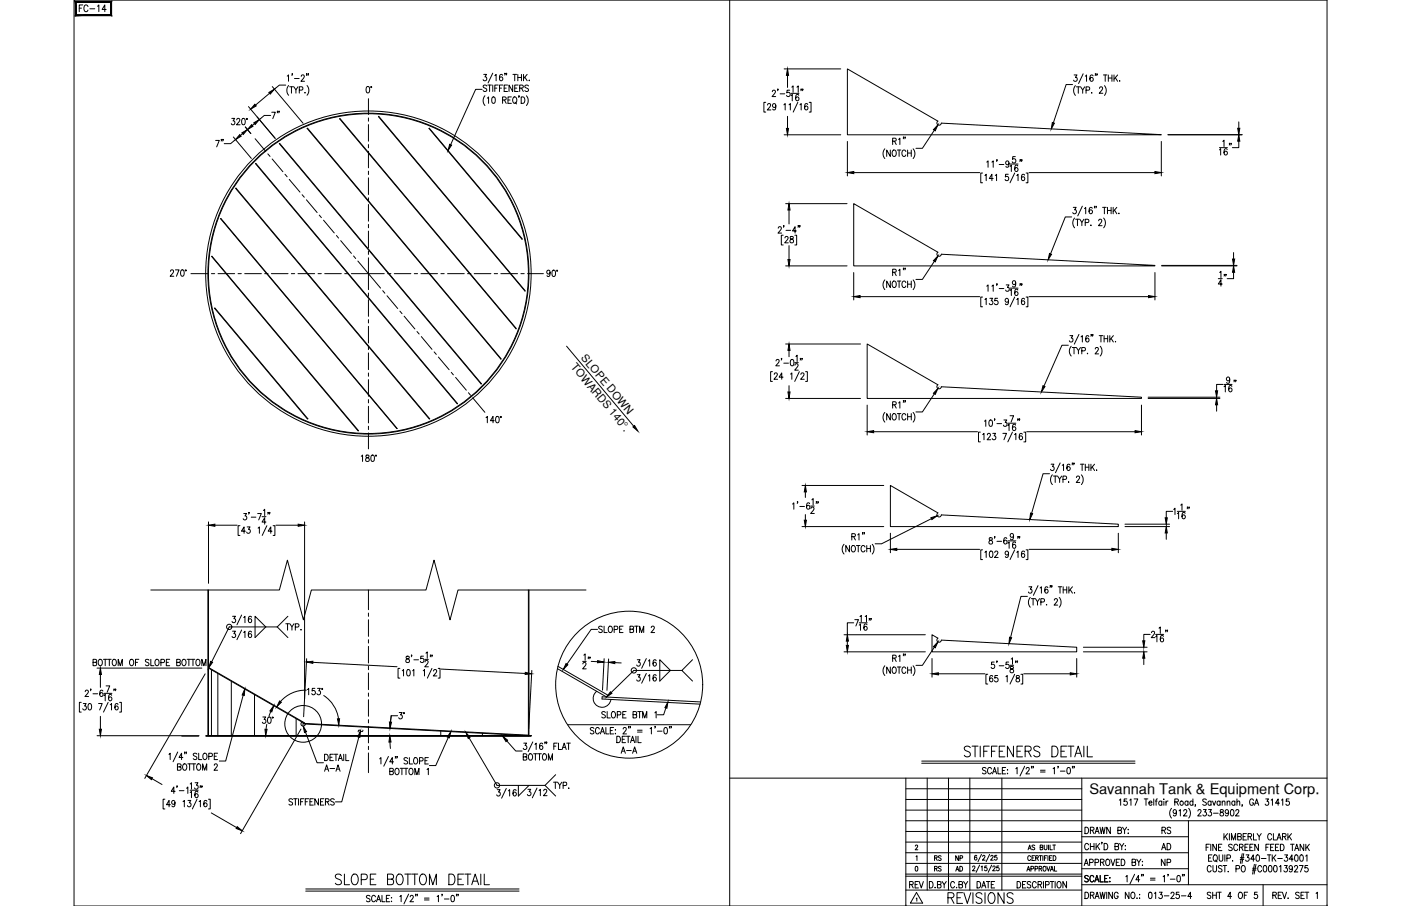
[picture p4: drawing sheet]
<svg xmlns="http://www.w3.org/2000/svg" width="432mm" height="279mm" viewBox="0 0 432 279" stroke-linecap="round" stroke-linejoin="round" font-family="sans-serif">
<defs><g id="words">
<g font-size="6.6">
<text x="296.3" y="234.6">STIFFENERS DETAIL</text>
<text x="102.3" y="274.1">SLOPE BOTTOM DETAIL</text>
<text x="291.4" y="279.8">REVISIONS</text>
</g>
<text font-size="5.7" x="379.2" y="89.6" transform="rotate(-90 379.2 89.6)">14&quot;</text>
<g font-size="5.3">
<text x="23.6" y="4.9">FC-14</text>
<text x="82.9" y="37.7">7&quot;</text>
<text x="69.8" y="46.6" transform="rotate(-90 69.8 46.6)">7&quot;</text>
<text x="183.1" y="207.4" transform="rotate(-90 183.1 207.4)">12&quot;</text>
<text x="279.4" y="275.2">REV</text>
<text x="353.1" y="278.3">013-25-4</text>
</g>
<g font-size="4.9">
<text x="87.1" y="195.4">TYP.</text>
<text x="125.9" y="223" transform="rotate(-90 125.9 223)">3°</text>
<text x="357" y="263.2">AD</text>
<text x="357.4" y="258.2">RS</text>
<text x="357" y="268.1">NP</text>
</g>
<text font-size="4.5" x="335.7" y="244.9">Savannah Tank &amp; Equipment Corp.</text>
<g font-size="4.4">
<text x="287.2" y="269.9">RS</text>
<text x="287.2" y="266.7">RS</text>
<text x="293.5" y="266.7">NP</text>
<text x="293.9" y="269.9">AD</text>
</g>
<g font-size="3.4">
<text x="175.8" y="113.2" transform="rotate(50 175.8 113.2)">TOWARDS 140°.</text>
<text x="178.9" y="110.4" transform="rotate(50 178.9 110.4)">SLOPE DOWN</text>
</g>
<text font-size="3.1" x="109.4" y="226.8">~</text>
</g></defs>
<!-- layer: 0 -->
<g fill="none" stroke="#000" stroke-width=".31">
<path d="M22.8 0h386.2v279.4h-386.2zM224.9 0v279.4M224.9 240h184.1M279.2 240v39.4M285.8 240v34.5M292.3 240v34.5M298.9 240v34.5M308.8 240v34.5M333.4 240v39.4M279.2 253.1h129.8M279.2 259.7h54.2M279.2 256.4h54.2"/>
<path d="M279.2 249.8h54.2M279.2 246.5h54.2M279.2 243.2h54.2M333.4 258h32.9M366.3 253.1v19.7M279.2 266.3h54.2M279.2 274.5h54.2M279.2 269.6h54.2M279.2 270.2h54.2M279.2 263h87.1M333.4 272.8h75.6M333.4 267.9h32.9"/>
<path d="M389.3 272.8v6.6"/>
</g>
<!-- layer: SHOP TAG -->
<path d="M279.2 279.4h.1M409 279.4h.1" fill="none" stroke="#000" stroke-width=".31"/>
<!-- layer: TEXT -->
<path d="M23.2 .4l.3 4.1v-3.7zM23.2 .4l.3 4.1-.3 .3zM23.5 4.5l-.3 .3 10.9-.3zM23.2 4.8l10.9-.3 .3 .3zM34.1 .8v3.7l.3 .3zM34.1 .8l.3-.4v4.4zM23.5 .8h10.6l.3-.4zM23.2 .4h11.2l-10.9 .4z" fill="#000" stroke="#000" stroke-width=".31"/>
<!-- layer: DIM -->
<g fill="none" stroke="#000" stroke-width=".31">
<path d="M71.4 36.5h.9l-.5 .8a.6 .6 0 0 1 .5 .9 .6 .6 0 0 1-1-.1M73 37l.1-.4 .5-.1 .3 .6-1 1.4h1.1M74.7 36.6l.3-.1a1.07 1.07 0 0 1 .6 1 1.07 1.07 0 0 1-.6 1 1.35 1.35 0 0 1-.3-1.9zM75.6 39.2l1.7 2M76.6 32.9l8.2 9.8M78.4 38.1l-.6 .6M83.1 28.8l-4.3 3.6M83.4 35.6h-2l-1.5 1.3M83.9 26.7l9.5 11.3M88.1 26.2h-2l-1.5 1.3M88.5 23.5l.4-.4v2M89 26.4a2.3 2.3 0 0 0 0 3"/>
<path d="M89.3 26.8h1.1M89.8 26.8v1.9M90.1 22.8h-.1h.1l-.1 .5M90.6 26.8l.6 .9v1M90.8 24.2h1.4M91.8 26.8l-.6 .9M92.2 27.8l1-.1v-.9h-1v1.9M92.8 23.6l.2-.4 .5-.1 .3 .6-1 1.4h1.1M94 28.5v.2zM94.6 22.8h-.2h.2l-.2 .5M94.6 26.4a2.3 2.3 0 0 1 0 3M95.1 22.8l-.2 .5"/>
<path d="M113.1 26.8l.2-.1a1.09 1.09 0 0 1 .7 1 1.09 1.09 0 0 1-.7 1l-.2-.1-.3-.8zM148.6 27.6h-2l-7.7 17M149.1 22.9h.8l-.4 .8a.6 .6 0 0 1 .5 .9 .6 .6 0 0 1-1.1 0M149.5 29.5a2.3 2.3 0 0 0 0 3M150 26.5l-.4-.3-.7 .3 .1 .4 1 .7v.3l-.4 .3-.7-.3M150.2 30.3l.4-.4v2M150.3 26.2h1.2M150.9 26.2v2M151.8 30l.2-.1a1.09 1.09 0 0 1 .7 1 1.09 1.09 0 0 1-.7 1 1.43 1.43 0 0 1-.2-1.9zM151.9 22.6l-1.5 3M151.9 26.2v2M152.5 23.3l.4-.4v2"/>
<path d="M152.5 27.2h.6M153.5 26.2h-1v2M153.9 27.2h.7M154.9 23.2l-.3-.3a1.11 1.11 0 0 0-.1 2 .55 .55 0 0 0 .5-.5 .55 .55 0 0 0-.4-.6 .55 .55 0 0 0-.7 .5M154.9 30.8l1-.1v-.6l-1-.2v2M155 26.2h-1.1v2M155.4 27.2h.6M155.4 30.8l.6 1.1M155.7 22.7h-.2h.2l-.2 .4M156.2 22.7l-.2 .4M156.4 26.2h-1v2h1M156.6 30.8h.6"/>
<path d="M157.6 29.9h-1v2h1M158 26.2v2l-1.1-2v2M158.1 22.9h1.1M158.3 30l.2-.1a1.02 1.02 0 0 1 .8 1 1.02 1.02 0 0 1-.8 1 1.27 1.27 0 0 1-.2-1.9zM158.6 22.9v2M158.6 27.2h.7M158.7 31.5l.5 .6M159.6 22.9v2M159.6 23.9h1.1M159.7 26.2h-1.1v2h1.1M160 29.6l-.1 .5M160.2 27.2l.9-.1 .1-.7-1-.2v2"/>
<path d="M160.6 29.9a1.01 1.01 0 0 1 1.2 1 1.01 1.01 0 0 1-1.2 1zM160.7 22.9v2M160.7 27.2l.6 1M161.4 22.9v2M161.8 23.8l.7 1.1M162.2 29.5a2.3 2.3 0 0 1 0 3M162.5 22.9l-1.1 1.4M162.9 26.5l-.4-.3-.7 .3 .1 .5 .9 .5-.1 .6-.5 .1-.4-.3M163.1 24.7v.2zM236 31.6h-.6v3h.6M236.6 32.4l.3-.5 .5 .1 .1 .3-.2 .7-.8 .9h1.1M238 28.3l.4-.5 .4 .1 .2 .3-.2 .6-.8 1h1.1"/>
<path d="M239.1 32.6a.53 .53 0 0 1-.7 .4 .53 .53 0 0 1-.2-.8 .53 .53 0 0 1 .8 0l.1 .4a.95 .95 0 0 1-.6 1.3l-.3-.3M239.8 27.5h-.2h.2l-.2 .5M240.4 28.9h1.5M241.6 32.3l.4-.4v2M241.7 21.3h17.4M242.7 23.2v3.8M242.7 35.9v3.7M243.2 32.3l.4-.4v2M243.4 27.8h-.8l-.1 .9a.61 .61 0 0 1 .9 0 .61 .61 0 0 1-.1 .9 .61 .61 0 0 1-.9-.2M243.8 29.5l.4-.4v2M243.8 28.8h2.5M244 26.9l.4-.4v2"/>
<path d="M245.6 26.9l.4-.4v2M245.9 31.6l-1.4 3M246.2 29.4l-.3-.3a1.09 1.09 0 0 0-.7 1 1.09 1.09 0 0 0 .6 1 .58 .58 0 0 0 .5-.8 .58 .58 0 0 0-1-.2l-.1 .3M246.5 32.3l.4-.4v2M247 27.5l-.2 .5M247.5 27.5h-.2h.2l-.2 .5M248.9 32.2l-.4-.3a1.14 1.14 0 0 0 0 2 .57 .57 0 0 0 .5-.8 .57 .57 0 0 0-.9-.1l-.1 .3M249.4 31.6h.6v3h-.6M330.6 26.1h-2l-3.9 11.8M331 23.1h.9l-.5 .8a.6 .6 0 0 1 .5 .9 .6 .6 0 0 1-1-.1M331.4 26.4a2.3 2.3 0 0 0 0 3M331.8 26.8h1.1"/>
<path d="M332.3 26.8v2M333.1 26.8l.6 .9v1.1M333.8 22.8l-1.4 3M334.3 26.8l-.6 .9M334.5 23.5l.4-.4v2M334.7 27.8l1-.1 .1-.7-1.1-.2v2M336.4 28.7h.2zM336.9 23.4l-.3-.3a1.09 1.09 0 0 0-.7 1 1.09 1.09 0 0 0 .6 1 .56 .56 0 0 0 .5-.6 .56 .56 0 0 0-.5-.5 .56 .56 0 0 0-.6 .4M337.7 22.8l-.2 .5M338.2 22.8l-.2 .5M338.9 27.3l.3-.5h.3l.3 .4-.2 .6-.8 1h1.1M340.1 23.1h1.1"/>
<path d="M340.4 26.4a2.3 2.3 0 0 1 0 3M340.6 23.1v2M341.6 23.1v2M341.6 24.1h1.1M342.7 23.1v2M343.3 23.1v2M343.7 24l.8 1.1M344.5 23.1l-1.2 1.3M345.1 24.9v.2zM381.8 37.6v2M71.9 42.2l5.6 6.7M72.6 43l-1.5 1.3h-2"/>
<path d="M74.8 41.2l-.7 .6M241.7 41.6h17.4M261.2 43.6v10.7M263.1 53.2h38.8M272.7 45.9a2.3 2.3 0 0 0 0 3M274.4 46.3v1.9l-1.1-1.9v1.9M275.1 43.5h1l.1-.7-1.1-.2v2M275.3 46.4l.1-.1a1 1 0 0 1 .9 1 1 1 0 0 1-.9 .9 1.26 1.26 0 0 1-.1-1.8zM275.7 43.5l.5 1.1M276.6 46.3h1.1M276.9 43l.4-.4v2M277.1 46.3v1.9"/>
<path d="M278.6 42.3h-.2h.2l-.2 .5M279 42.3l-.1 .5M279.2 46.7a.62 .62 0 0 0-.8-.4 .62 .62 0 0 0-.4 .7v.5a.62 .62 0 0 0 .4 .7 .62 .62 0 0 0 .8-.4M279.7 46.3v1.9M279.7 47.2h1.2M280.9 46.3v1.9M281.4 45.9a2.3 2.3 0 0 1 0 3M288 40.2l-3.7 5.5h-2M302.8 53.4h-.5v3h.5M303.6 54.1l.4-.4v2M304.1 50l.4-.4v2M305.7 50l.4-.4v2"/>
<path d="M306.1 55.1h-1.2l.8-1.4v2M306.7 54.1l.4-.4v2M307.3 49.3h-.2h.2l-.2 .5M308 50.7h1.4M310.7 53.7h-.8v.9a.61 .61 0 0 1 .9 0 .61 .61 0 0 1-.1 .9 .61 .61 0 0 1-.9-.2M311 50.3a.53 .53 0 0 1-.8 .4 .53 .53 0 0 1-.1-.9 .53 .53 0 0 1 .8 .1l.1 .4a.95 .95 0 0 1-.7 1.3l-.3-.3M311.3 51.3l.4-.4v2M311.3 50.6h2.5M312.7 53.4l-1.4 3M312.9 48.3h-.8v.8a.61 .61 0 0 1 .9 .1 .61 .61 0 0 1-.1 .9 .61 .61 0 0 1-.9-.2M313.4 54.1l.4-.4v2M313.7 51.2l-.5-.3a1.13 1.13 0 0 0 .1 2 .59 .59 0 0 0 .5-.7 .59 .59 0 0 0-.8-.4l-.3 .4"/>
<path d="M314.5 49.3h-.2h.2l-.2 .5M315 49.3h-.2h.2l-.2 .5M315.8 54l-.5-.3a1.13 1.13 0 0 0 .1 2 .55 .55 0 0 0 .5-.5 .55 .55 0 0 0-.5-.6 .55 .55 0 0 0-.6 .5M316.3 53.4h.5v3h-.5M317.1 53.2h38.9M357.9 43.6v10.7M360 41.6h22.8M360 41.5h22.8M375.8 46.2l.4-.4v2M375.8 45.5h2.5M376.9 43.6l.4-.4v2M378.2 46.1l-.3-.3a1.09 1.09 0 0 0-.7 1 1.09 1.09 0 0 0 .6 1 .56 .56 0 0 0 .6-.5 .56 .56 0 0 0-.5-.6 .56 .56 0 0 0-.6 .5"/>
<path d="M379 44.3l-.1 .4M379.5 44.3h-.2h.2l-.2 .4M381.8 43.5v2h-2M239.9 70.4l.1-.4 .5-.1 .3 .6-1 1.4h1.1M241.4 72.5h-.6v3h.6M241.6 69.6l-.1 .5M241.9 73.4l.2-.4 .5-.1 .3 .6-1 1.4h1.1M242.1 62.8h19M242.3 71h1.4M243.2 64.8v4.3M243.2 75.7v4.3M243.6 73v.6a.72 .72 0 0 1 .9 .4 .72 .72 0 0 1-.3 .9 .64 .64 0 0 1-.8-.7 .64 .64 0 0 1 .9-.5l.2-.3-.1-.4z"/>
<path d="M245 72.5h.5v3h-.5M245.4 71.2h-1.1l.7-1.3v2M246.1 69.6l-.2 .5M246.6 69.6h-.2h.2l-.2 .5M330.3 66.9h-2l-4.5 11.4M330.8 63.9h.9l-.5 .8a.6 .6 0 0 1 .5 .9 .6 .6 0 0 1-1.1 0M331.2 67.2a2.3 2.3 0 0 0 0 3.1M331.5 67.6h1.1M332.1 67.6v2M332.8 67.6l.6 1v1M333.6 63.6l-1.4 3M334.1 67.6l-.7 1"/>
<path d="M334.2 64.3l.4-.4v2M334.5 68.6h.9l.1-.8-1-.2v2M336.1 69.5h.2zM336.6 64.2l-.3-.3a1.1 1.1 0 0 0-.7 1 1.1 1.1 0 0 0 .6 1 .57 .57 0 0 0 .6-.5 .57 .57 0 0 0-.5-.6 .57 .57 0 0 0-.6 .5M337.4 63.7l-.1 .4M337.9 63.7l-.1 .4M338.6 68.1l.3-.5h.4l.3 .4-.3 .6-.8 1h1.2M339.8 63.9h1.1M340.1 67.2a2.3 2.3 0 0 1 0 3.1M340.4 63.9v2M341.3 63.9v2M341.3 64.9h1.2"/>
<path d="M342.5 63.9v2M343.1 63.9v2M343.5 64.8l.7 1.1M344.2 63.9l-1.1 1.4M344.8 65.7v.2zM380.2 77.9v2M52.5 83.7l.4-.5 .4 .1 .2 .3-.2 .6-.8 1h1.1M54.1 83.2h1.1l-.8 2M55.9 83.3l.4-.1a1.14 1.14 0 0 1-.2 2l-.4-.4-.1-.5zM169.5 84a.53 .53 0 0 1-.7 .4 .53 .53 0 0 1-.2-.9 .53 .53 0 0 1 .9 .1v.4a.95 .95 0 0 1-.6 1.3l-.3-.3M170.3 83.4l.5-.1a1.15 1.15 0 0 1-.2 2l-.4-.4-.1-.5zM242.1 82h19"/>
<path d="M263.1 84.1v8.4M265.1 91.5h36.8M272.7 86.3a2.3 2.3 0 0 0 0 3M274.4 86.7v2l-1.1-2v2M275.1 84l1-.1 .1-.7-1.1-.2v2M275.3 86.8l.1-.1a1.02 1.02 0 0 1 .9 1 1.02 1.02 0 0 1-.9 1 1.27 1.27 0 0 1-.1-1.9zM275.7 84l.5 1M276.6 86.7h1.1M276.9 83.4l.4-.4v2M277.1 86.7v2M278.6 82.7h-.2h.2l-.2 .5M279 82.7l-.1 .5"/>
<path d="M279.2 87.2a.62 .62 0 0 0-.8-.5 .62 .62 0 0 0-.4 .7v.5a.62 .62 0 0 0 .4 .8 .62 .62 0 0 0 .8-.5M279.7 86.7v2M279.7 87.6h1.2M280.9 86.7v2M281.4 86.3a2.3 2.3 0 0 1 0 3M288 80.6l-3.7 5.6h-2M302.8 91.6h-.5v3h.5M303.6 92.4l.4-.4v2M304.1 88.2l.4-.3v1.9M305.1 92h.8l-.4 .8a.6 .6 0 0 1 .4 .9 .6 .6 0 0 1-1-.1M305.7 88.2l.4-.3v1.9M307.3 87.6h-.2h.2l-.2 .5"/>
<path d="M307.5 92h-.8l-.1 .8a.62 .62 0 0 1 .9 .1 .62 .62 0 0 1-.1 .9 .62 .62 0 0 1-.9-.2M308 89h1.4M310.1 87.9h.9l-.5 .7a.59 .59 0 0 1 .5 .9 .59 .59 0 0 1-1.1 0M310.8 92.6l-.1 .3a.54 .54 0 0 1-.8 .1 .54 .54 0 0 1 0-.8 .54 .54 0 0 1 .8 .1l.1 .3a.92 .92 0 0 1-.6 1.4l-.3-.3M311.3 89.6l.4-.4v1.9M311.3 88.9h2.5M312.7 91.6l-1.4 3M313.1 87.2a.53 .53 0 0 1-.6 .6 .53 .53 0 0 1-.5-.7l.5-.5a1.08 1.08 0 0 1 .6 1 1.08 1.08 0 0 1-.7 .9l-.3-.3M313.4 92.4l.4-.4v2M313.7 89.5l-.3-.3a1.11 1.11 0 0 0-.1 1.9 .55 .55 0 0 0 .5-.5 .55 .55 0 0 0-.5-.6 .55 .55 0 0 0-.6 .5M314.5 87.6h-.2h.2l-.2 .5M315 87.6h-.2h.2l-.2 .5"/>
<path d="M315.8 92.3l-.4-.3a1.11 1.11 0 0 0 0 2 .55 .55 0 0 0 .5-.6 .55 .55 0 0 0-.5-.5 .55 .55 0 0 0-.6 .4M316.3 91.6h.5v3h-.5M317.1 91.5h36.9M356 84.1v8.4M358 82h23.2M358 81.9h23.2M174.6 106.8l20.7 24.6M238.1 114.6h-.6v3h.6M238.6 115.5l.4-.5h.3l.3 .4-.2 .6-.9 1h1.2M239.2 111.3l.2-.3 .4-.2 .3 .6-1 1.4h1.1M240.9 110.6h-.1h.1l-.1 .4M241.3 116.3h-1.2l.8-1.3v2"/>
<path d="M241.6 112h1.4M242.1 106.1h23.1M243.2 108.1v1.9M243.2 118.9v2M243.6 115.4l.5-.4v2M243.8 111l.3-.2a1.07 1.07 0 0 1 .6 1 1.07 1.07 0 0 1-.6 1 1.34 1.34 0 0 1-.3-1.8zM244.9 111.8h1.1M245 112.6l.3-.4h.4l.3 .3-1.1 1.7h1.1M245.3 109.9l.4-.4v2M246.4 114.6l-1.5 3M246.8 110.6l-.2 .4M246.8 115.5l.4-.5 .5 .1 .1 .3-.2 .6-.8 1h1.1"/>
<path d="M247.2 110.6h-.1h.1l-.1 .4M248.3 114.6h.5v3h-.5M329.3 106.5h-2l-5.5 12.6M329.8 103.5h.8l-.4 .7a.6 .6 0 0 1 .4 1 .6 .6 0 0 1-1-.1M330.2 106.8a2.24 2.24 0 0 0 0 3M330.5 107.2h1.1M331 107.2v1.9M331.7 107.2l.7 .9v1M332.5 103.1l-1.4 3M333 107.2l-.6 .9M333.2 103.9l.4-.4v2M333.4 108.2l1-.1 .1-.3-.1-.5-1-.1v1.9"/>
<path d="M335.2 108.9v.2zM335.6 103.8l-.5-.3a1.14 1.14 0 0 0 .1 2 .59 .59 0 0 0 .4-.8 .59 .59 0 0 0-.7-.3l-.3 .4M336.4 103.2h-.2h.2l-.2 .5M336.8 103.2l-.1 .5M337.6 107.6l.3-.4 .5 .1 .1 .2-1 1.6h1.1M338.8 103.5h1.1M339.1 106.8a2.3 2.3 0 0 1 0 3M339.3 103.5v2M340.3 103.5v2M340.3 104.4h1.1M341.4 103.5v2M342.1 103.5v2"/>
<path d="M342.4 104.4l.8 1.1M343.2 103.5l-1.1 1.3M343.8 105.3v.2zM376.9 118.6h-1.9v1.9M377.3 119.3l.4-.4v2M377.3 118.6h2.4M379 116.9l-.1 .3a.54 .54 0 0 1-.8 .1 .54 .54 0 0 1 0-.8 .54 .54 0 0 1 .8 0l.1 .4a.9 .9 0 0 1-.6 1.3l-.3-.3M379.7 119.2l-.4-.3a1.1 1.1 0 0 0-.6 .9 1.1 1.1 0 0 0 .6 1.1 .57 .57 0 0 0 .5-.6 .57 .57 0 0 0-.5-.6 .57 .57 0 0 0-.6 .5M380.4 117.3l-.1 .5M380.9 117.3h-.1h.1l-.1 .5M149.8 128.8l.4-.4v2M152.3 129.7h-1.1l.8-1.3v2"/>
<path d="M153 128.5l.2-.1a1.07 1.07 0 0 1 .7 1 1.07 1.07 0 0 1-.7 1 1.35 1.35 0 0 1-.2-1.9zM242.1 122.9h23.1M267.3 124.9v9.3M269.3 133.1h32M272.7 127.2a2.28 2.28 0 0 0 0 3M274.4 127.6v1.9l-1.1-1.9v1.9M275.1 124.8l1-.1 .1-.6-1.1-.2v2M275.3 127.7l.1-.1a1 1 0 0 1 .8 .9 1 1 0 0 1-.8 1 1.24 1.24 0 0 1-.1-1.8zM275.7 124.8l.5 1.1M276.6 127.6h1.1M276.9 124.3l.4-.4v2M277.1 127.6v1.9"/>
<path d="M278.6 123.6h-.2h.2l-.2 .5M279 123.6l-.1 .5M279.2 128a.62 .62 0 0 0-.8-.4 .62 .62 0 0 0-.4 .7v.5a.62 .62 0 0 0 .4 .7 .62 .62 0 0 0 .8-.4M279.7 127.6v1.9M279.7 128.5h1.2M280.9 127.6v1.9M281.4 127.2a2.28 2.28 0 0 1 0 3M288 121.5l-3.7 5.5h-2M302.2 133.3h-.6v3h.6M302.9 134l.4-.4v2M303.4 129.9l.4-.4v2M304.3 134.1l.2-.3 .4-.2 .4 .6-1.1 1.4h1.2"/>
<path d="M305 129.6h.7l.1 .3v1.2l-.4 .4-.5-.4-.1-.7zM306 133.6h.9l-.5 .8a.6 .6 0 0 1 .5 .9 .6 .6 0 0 1-1.1 0M306.6 129.2l-.1 .5M307.3 130.6h1.4M309.1 133.6h1.1l-.8 2M309.4 129.5h.9l-.5 .8a.6 .6 0 0 1 .5 .9 .6 .6 0 0 1-1-.1M310.6 131.2l.4-.4v2M310.6 130.5h2.5M311.3 128.2h1.1l-.8 2M312 133.3l-1.4 3M312.7 134l.4-.4v2M313 131.1l-.3-.3a1.09 1.09 0 0 0-.7 1 1.09 1.09 0 0 0 .6 1 .56 .56 0 0 0 .6-.5 .56 .56 0 0 0-.6-.6 .56 .56 0 0 0-.6 .4"/>
<path d="M313.8 129.2l-.2 .5M314.3 129.2l-.2 .5M315.1 133.9l-.3-.3a1.11 1.11 0 0 0-.1 2 .55 .55 0 0 0 .5-.5 .55 .55 0 0 0-.5-.6 .55 .55 0 0 0-.6 .5M315.6 133.3h.5v3h-.5M316.4 133.1h33.4M351.8 124.9v9.3M353.9 122.9h22.1M353.9 122.5h22.1M375 124.8v2M75.1 158.4h.9l-.5 .7a.6 .6 0 0 1 .5 .9 .6 .6 0 0 1-1 0M76.8 158.1h-.2h.2l-.2 .5M77.4 159.5h1.5"/>
<path d="M79.4 158.4h1.1l-.8 1.9M80.8 159.3h1.2M81.2 157.4l.4-.3v1.9M82.7 158.1h-.2h.2l-.2 .5M83.2 158.1l-.2 .5M111.3 140.7l.4-.4v2M112.9 140.4v.6a.72 .72 0 0 1 .8 .4 .72 .72 0 0 1-.3 .9 .64 .64 0 0 1-.8-.7 .64 .64 0 0 1 .9-.5l.2-.3-.1-.4zM114.5 140.4h.7l.1 .3v1.2l-.4 .4-.5-.4zM244.3 155.4l.4-.3v1.9M245.9 154.8h-.2h.2l-.2 .5M246.5 156.2h1.4M247.2 149.7h25.2"/>
<path d="M248.2 151.7v1.7M248.2 158.7v1.7M249.5 155.3l-.5-.2a1.14 1.14 0 0 0 .1 1.9 .55 .55 0 0 0 .6-.5 .55 .55 0 0 0-.5-.6 .55 .55 0 0 0-.6 .5M249.9 156.1h1.1M249.9 156.8l.2-.3 .5-.1 .3 .6-1 1.3h1.1M250.2 154.1l.4-.3v1.9M251.7 154.8h-.2h.2l-.2 .5M252.2 154.8h-.2h.2l-.2 .5M287.1 160l-15.4 7.7h-2M323.5 146.1h-2l-3.6 12.2M324 143.2h.8l-.4 .7a.6 .6 0 0 1 .4 .9 .6 .6 0 0 1-1-.1M324.4 146.4a2.24 2.24 0 0 0 0 3"/>
<path d="M324.7 146.8h1.1M325.2 146.8v2M325.9 146.8l.7 .9v1.1M326.7 142.8l-1.4 3M327.2 146.8l-.6 .9M327.4 143.5l.4-.3v1.9M327.6 147.8l1-.1 .1-.2-.1-.6-1-.1v2M329.3 148.7h.2zM329.8 143.4l-.5-.2a1.14 1.14 0 0 0 .1 1.9 .58 .58 0 0 0 .5-.8 .58 .58 0 0 0-1-.1l-.1 .3M330.6 142.9h-.2h.2l-.2 .4M331 142.9l-.1 .4M331.8 147.3l.3-.5 .5 .1 .1 .3-1 1.6h1.1"/>
<path d="M333 143.2h1.1M333.3 146.4a2.3 2.3 0 0 1 0 3M333.5 143.2v1.9M334.5 143.2v1.9M334.5 144.1h1.1M335.6 143.2v1.9M336.2 143.2v1.9M336.6 144l.8 1.1M337.4 143.2l-1.2 1.3M338 144.9v.2zM361.4 157.7h-1.9v2M361.7 157.1l.4-.4v2"/>
<path d="M362.9 158.4l.4-.4v2M362.9 157.7h2.4M363.9 155.8l.4-.4v2M365.3 158.3l-.5-.3a1.13 1.13 0 0 0 0 2 .59 .59 0 0 0 .5-.7 .59 .59 0 0 0-.8-.4l-.2 .4M366.1 156.4h-.2h.2l-.2 .5M366.5 156.4h-.1h.1l-.1 .5M64.3 161v18.9M66.2 162h6.9M74 162.1h-.6v3h.6M75.6 163.8h-1.2l.8-1.3v2M76.2 162.5h.9l-.5 .7a.6 .6 0 0 1 .5 1 .6 .6 0 0 1-1.1-.1M79.5 162.9l.4-.4v2"/>
<path d="M82 161h-1.2l.8-1.3v1.9M82.3 162.1l-1.5 3M83.8 163.8h-1.1l.8-1.3v2M84.2 162.1h.5v3h-.5M85 162h6.9M93.9 161v54.5M247.2 162.4h25.2M260.1 167.9a2.24 2.24 0 0 0 0 3M261.8 168.2v2l-1.1-2v2M262.5 165.5l1-.1 .1-.6-1.1-.2v1.9M262.7 168.3l.1-.1a1 1 0 0 1 .9 1 1 1 0 0 1-.9 1 1.26 1.26 0 0 1-.1-1.9zM263.1 165.5l.6 1"/>
<path d="M264 168.2h1.1M264.4 165l.4-.4v1.9M264.5 168.2v2M266 164.3h-.2h.2l-.2 .5M266.4 164.3h-.1h.1l-.1 .5M266.6 168.7a.62 .62 0 0 0-.7-.5 .62 .62 0 0 0-.5 .8v.5a.62 .62 0 0 0 .5 .7 .62 .62 0 0 0 .7-.5M267.1 168.2v2M267.1 169.2h1.2M268.3 168.2v2M268.8 167.9a2.3 2.3 0 0 1 0 3M274.4 164.4v6.1M276.4 169.4h25.5"/>
<path d="M302.8 169.6h-.5v3h.5M303.6 170.3l.4-.4v2M304.9 165.9v.6a.72 .72 0 0 1 .9 .4 .72 .72 0 0 1-.3 .9 .64 .64 0 0 1-.7-.7 .64 .64 0 0 1 .8-.5l.2-.3v-.4zM305.2 170h.6l.1 .3v1.2l-.3 .4-.6-.4-.1-.7zM306.6 170.4l.1-.4 .5-.1 .4 .6-1.1 1.4h1.1M306.6 165.5h-.1h.1l-.1 .5M307.3 166.9h1.4M310.3 166.1l-.5-.3a1.14 1.14 0 0 0 .1 2 .58 .58 0 0 0 .5-.8 .58 .58 0 0 0-1-.2v.3M310.6 167.5l.4-.4v2M310.6 166.8h2.5M310.8 170.6a.56 .56 0 0 1-.7 .5 .56 .56 0 0 1-.2-.9l.4-.3a1.07 1.07 0 0 1 .6 1.1 1.07 1.07 0 0 1-.7 .9l-.3-.3M312.4 165.2a.53 .53 0 0 1-.8 .4 .53 .53 0 0 1-.1-.9 .53 .53 0 0 1 .8 .1l.1 .4a.95 .95 0 0 1-.7 1.3l-.3-.3"/>
<path d="M312.7 169.6l-1.4 3M313 167.4l-.5-.3a1.13 1.13 0 0 0 .1 2 .59 .59 0 0 0 .5-.7 .59 .59 0 0 0-.8-.4l-.2 .4M313.4 170.3l.4-.4v2M313.8 165.5h-.2h.2l-.2 .5M314.3 165.5h-.2h.2l-.2 .5M315.8 170.2l-.5-.3a1.13 1.13 0 0 0 .1 2 .59 .59 0 0 0 .4-.7 .59 .59 0 0 0-.8-.4l-.2 .5M316.3 169.6h.5v3h-.5M317.1 169.4h25.6M344.7 164.4v6.1M346.7 162.4h13.8M346.7 161.6h13.8M359.5 164.4v1.9"/>
<path d="M46.5 181.9h39.6l2.5-9.2 4.9 18.5 2.5-9.3h35.3l2.5-9.2 4.9 18.5 2.5-9.3h39.4M71.7 190.1h.9l-.5 .7a.6 .6 0 0 1 .5 .9 .6 .6 0 0 1-1.1-.1M71.7 194.6h.9l-.5 .8a.6 .6 0 0 1 .5 .9 .6 .6 0 0 1-1.1 0M74.5 189.7l-1.5 3M74.5 194.3l-1.5 3M75.1 190.4l.4-.3v1.9M75.1 195l.4-.4v2M77.5 190.3l-.3-.2a1.09 1.09 0 0 0-.7 .9 1.09 1.09 0 0 0 .6 1 .57 .57 0 0 0 .5-.8 .57 .57 0 0 0-1-.1l-.1 .3M77.5 194.9l-.3-.3a1.09 1.09 0 0 0-.7 1 1.09 1.09 0 0 0 .6 1 .56 .56 0 0 0 .6-.5 .56 .56 0 0 0-.6-.6 .56 .56 0 0 0-.6 .5M78.6 190.1l3.3 3.2-3.3 3.3zM85.4 193.3h-14.7l-5.5 10.8M184.2 194.1h-2l-7.5 10.7"/>
<path d="M185.6 193.4l-.4-.3-.7 .3 .1 .4 1 .7v.3l-.4 .3-.7-.3M186.2 193.1v2h.9M187.8 193.2l.1-.1a1 1 0 0 1 .9 1 1 1 0 0 1-.9 1 1.28 1.28 0 0 1-.1-1.9zM189.3 194.1l1-.1v-.8l-1-.1v2M191 194h.6M192 193.1h-1v2h1M194.2 194h.9v-.8l-.9-.1v2l.9-.1 .2-.6-.4-.4M195.6 193.1h1.1M196.2 193.1v2M197.1 195.1v-2l.7 2 .6-2v2M200.7 193.6l.2-.4 .5-.1 .3 .6-1.1 1.4h1.2M260.1 195.7h25.1"/>
<path d="M261.2 197.7v1.3M263.1 192.1h-1.9v3.6M263.5 191.1h1.1l-.8 2M264.8 192.8l.4-.4v2M264.8 192.1h2.5M265 190.1l.5-.3v1.9M266.7 190.1l.4-.3v1.9M267.2 192.7l-.5-.3a1.13 1.13 0 0 0 .1 2 .59 .59 0 0 0 .5-.8 .59 .59 0 0 0-.8-.3l-.2 .4M268 190.8h-.2h.2l-.2 .5M268.5 190.8h-.2h.2l-.2 .5M288 199.6l-3.7 5.6h-2M316.7 183.9h-2l-3.2 12.7"/>
<path d="M317.1 181h.9l-.5 .7a.6 .6 0 0 1 .5 .9 .6 .6 0 0 1-1 0M317.5 184.3a2.24 2.24 0 0 0 0 3M317.9 184.6h1.1M318.4 184.6v2M319.1 184.6l.7 1v1M319.9 180.6l-1.4 3M320.4 184.6l-.6 1M320.6 181.3l.4-.3v1.9M320.8 185.7l1-.1v-.8l-1-.2v2M322.6 186.4v.2zM323 181.3l-.4-.3a1.11 1.11 0 0 0 0 1.9 .55 .55 0 0 0 .5-.5 .55 .55 0 0 0-.5-.6 .55 .55 0 0 0-.6 .5M323.8 180.7h-.2h.2l-.2 .4"/>
<path d="M324.2 180.7l-.1 .4M325 185.1l.3-.5h.3l.3 .4-1 1.6h1.1M326.2 181h1.1M326.5 184.3a2.3 2.3 0 0 1 0 3M326.7 181v1.9M327.7 181v1.9M327.7 181.9h1.1M328.8 181v1.9M329.4 181v1.9M329.8 181.8l.7 1.1M330.5 181l-1.1 1.3M331.2 182.8v.1z"/>
<path d="M333.9 199.6h19.6M354.5 195.6h-2v2M354.9 195.1l.3-.4 .5 .1 .2 .2-.3 .7-.8 .9h1.1M356.2 196.4l.4-.4v2M356.2 195.6h2.4M357.2 193.7l.4-.3v1.9M358.6 196.3l-.3-.3a1.09 1.09 0 0 0-.7 .9 1.09 1.09 0 0 0 .6 1.1 .57 .57 0 0 0 .4-.9 .57 .57 0 0 0-.9-.1l-.1 .3M359.4 194.4l-.2 .5M359.9 194.4h-.2h.2l-.2 .5M25 216.6h-.5v3h.5M25.7 217h.8l-.4 .7a.6 .6 0 0 1 .4 1 .6 .6 0 0 1-1-.1M26.3 213.3l.1-.4 .5-.1 .3 .6-1 1.4h1.1"/>
<path d="M27.3 217.1l.3-.1a1.08 1.08 0 0 1 .6 1 1.08 1.08 0 0 1-.6 .9l-.5-.8zM28 212.6l-.1 .4M28.7 214h1.4M28.7 204.3l.9-.1 .1-.7-1-.2v2l1-.2 .1-.5-.4-.3M29.9 206h32.3M30.4 217h1.1l-.8 1.9M30.6 203.4l.2-.1a1 1 0 0 1 .8 1 1 1 0 0 1-.8 1 1.27 1.27 0 0 1-.2-1.9zM30.9 208v4M31.7 213.1l-.3-.3a1.09 1.09 0 0 0-.7 1 1.09 1.09 0 0 0 .6 1 .56 .56 0 0 0 .5-.5 .56 .56 0 0 0-.5-.6 .56 .56 0 0 0-.6 .4M31.9 203.3h1.1M32 214.5l.4-.4v2M32 213.8h2.5"/>
<path d="M32.4 203.3v2M32.7 211.5h1.1l-.8 2M33.1 203.3h1.2M33.3 216.6l-1.4 3M33.7 203.3v2M34 217.3l.4-.3v1.9M34.4 214.4l-.3-.3a1.12 1.12 0 0 0-.1 2 .58 .58 0 0 0 .5-.8 .58 .58 0 0 0-1-.1v.3M34.9 203.4l.2-.1a1 1 0 0 1 .8 1 1 1 0 0 1-.8 1 1.29 1.29 0 0 1-.2-1.9zM35.2 212.6h-.1h.1l-.1 .4M35.7 212.6l-.2 .4M36.4 217.3l-.4-.3a1.12 1.12 0 0 0 0 1.9 .58 .58 0 0 0 .4-.8 .58 .58 0 0 0-.9-.1l-.1 .3M36.4 205.3v-2l.7 2 .6-2v2"/>
<path d="M36.9 216.6h.5v3h-.5M40.3 203.4l.1-.1a1 1 0 0 1 .8 1 1 1 0 0 1-.8 1 1.24 1.24 0 0 1-.1-1.9zM41.8 204.3h.6M42.8 203.3h-1v2M45.9 203.6l-.4-.3-.5 .1-.1 .6 .9 .4 .1 .6-.4 .3-.7-.3M46.5 203.3v2h.9M48.1 203.4l.1-.1a1 1 0 0 1 .9 1 1 1 0 0 1-.9 1 1.27 1.27 0 0 1-.1-1.9zM49.6 204.3h.9l.1-.8-1-.2v2M51.3 204.3h.6M52.3 203.3h-1v2h1M54.5 204.3l.9-.1 .1-.7-1-.2v2l1-.2 .1-.5-.4-.3M56.4 203.4l.1-.1a1 1 0 0 1 .9 1 1 1 0 0 1-.9 1 1.27 1.27 0 0 1-.1-1.9z"/>
<path d="M57.7 203.3h1.1M58.2 203.3v2M58.9 203.3h1.1M59.5 203.3v2M60.7 203.4l.2-.1a1 1 0 0 1 .8 1 1 1 0 0 1-.8 1 1.27 1.27 0 0 1-.2-1.9zM62.2 205.3v-2l.6 2 .7-2v2M63.2 207.8l-18.6 32.3M75 214.4l-5.4 20.3h-2M83.5 219.4l-.6 1.4M94.4 212.8a10.3 10.3 0 0 0-8 3.6M94.5 203.1l-.9 17.9M94.7 212.7l.4-.4v2"/>
<path d="M96.4 204.3l26 1.3M97 212.3h-.7l-.1 .8a.62 .62 0 0 1 .9 .1 .62 .62 0 0 1-.1 .9 .62 .62 0 0 1-.9-.2M97.9 212.3h.8l-.4 .7a.6 .6 0 0 1 .4 1 .6 .6 0 0 1-1-.1M99.8 214.5a10.3 10.3 0 0 1 4.5 7.2M123.3 206.1h-.6v3h.6M124 206.9l.4-.4v1.9M125.2 202.5v.5a.72 .72 0 0 1 .9 .4 .72 .72 0 0 1-.3 .9 .63 .63 0 0 1-.8-.6 .63 .63 0 0 1 .9-.6l.2-.3-.1-.3zM125.6 206.6l.2-.1a1.06 1.06 0 0 1 .7 1 1.06 1.06 0 0 1-.7 .9h-.2l-.3-.8zM126.9 202.1l-.1 .4M127.2 206.9l.4-.4v1.9M127.6 203.5h1.4M130.4 206.9l.4-.4v1.9"/>
<path d="M130.5 202.4h-.8l-.1 .8a.61 .61 0 0 1 .9 0 .61 .61 0 0 1-.1 .9 .61 .61 0 0 1-.8-.1M130.9 203.3h1.1M131 204.1l.1-.3 .5-.1 .4 .5-1.1 1.4h1.1M131.3 201.4l.4-.4v2M132.8 202.1h-.2h.2l-.2 .4M133.1 206.1l-1.4 3M133.2 202.1l-.1 .4M133.6 206.9l.2-.3 .5-.1 .3 .6-1.1 1.3h1.2M135.1 206.1h.5v3h-.5M136 206.3l25.9 1.4M163.9 206.8l-.9 17.9M186.2 203.1l-.5 9.7"/>
<path d="M186.6 219.7l-.4-.3-.7 .3 .1 .5 .9 .5 .1 .4-.4 .3-.7-.3M187.1 219.4v2h1M187.6 203.2l-.5 9.7M188.7 219.5l.2-.1a1 1 0 0 1 .8 1 1 1 0 0 1-.8 1 1.26 1.26 0 0 1-.2-1.9zM189.5 204.3l2 .1M193 219.4h-1.1v2h1.1M196.4 203.5h.9l-.5 .7a.6 .6 0 0 1 .5 .9 .6 .6 0 0 1-1.1 0M196.4 208.1h.9l-.5 .7a.6 .6 0 0 1 .5 .9 .6 .6 0 0 1-1.1 0M196.6 219.4h1.1M197.1 219.4v2M199.2 203.1l-1.4 3M199.2 207.7l-1.4 3"/>
<path d="M199.8 203.8l.4-.3v1.9M199.8 208.4l.4-.3v1.9M201.8 219.8l.4-.4v2M202.2 203.8l-.3-.3a1.12 1.12 0 0 0-.1 1.9 .58 .58 0 0 0 .5-.8 .58 .58 0 0 0-1-.1v.3M202.2 208.3l-.5-.2a1.14 1.14 0 0 0 .1 1.9 .57 .57 0 0 0 .5-.8 .57 .57 0 0 0-1-.1v.3M203.3 203.5l3.3 3.3-3.3 3.2zM205.2 218.3l-.7 2.1h-1.9M210.2 206.8h-14.8l-7 6.8M213.4 203.5l-3.2 3.3 3.2 3.2M260.1 201h25.1M272.7 205.3a2.3 2.3 0 0 0 0 3M274.4 205.7v2l-1.1-2v2"/>
<path d="M275.1 203l1-.1 .1-.7-1.1-.2v2M275.3 205.8l.1-.1a1 1 0 0 1 .8 1 1 1 0 0 1-.8 1 1.24 1.24 0 0 1-.1-1.9zM275.7 203l.5 1M276.6 205.7h1.1M276.9 202.4l.4-.4v2M277.1 205.7v2M278.6 201.8h-.2h.2l-.2 .4M279 201.8l-.1 .4M279.2 206.2a.62 .62 0 0 0-.8-.5 .62 .62 0 0 0-.4 .8v.4a.62 .62 0 0 0 .4 .8 .62 .62 0 0 0 .8-.5M279.7 205.7v2M279.7 206.6h1.2M280.9 205.7v2"/>
<path d="M281.4 205.3a2.3 2.3 0 0 1 0 3M287.3 203.1v5.7M289.2 207.8h14.4M304.4 207.9h-.5v3h.5M305.9 208.6l-.3-.3a1.1 1.1 0 0 0-.6 1 1.1 1.1 0 0 0 .6 1 .58 .58 0 0 0 .4-.8 .58 .58 0 0 0-.9-.2l-.1 .3M306.4 204.2h-.8v.8a.62 .62 0 0 1 .9 .1 .62 .62 0 0 1-.1 .8 .62 .62 0 0 1-.9-.1M307.3 203.9h-.2h.2l-.2 .5M307.5 208.3h-.8l-.1 .9a.61 .61 0 0 1 .9 0 .61 .61 0 0 1-.1 .9 .61 .61 0 0 1-.9-.2M308 205.3h1.4M310 208.7l.4-.4v2M310.9 204.2h-.8l-.1 .8a.62 .62 0 0 1 .9 .1 .62 .62 0 0 1-.1 .8 .62 .62 0 0 1-.9-.1M311.3 205.2h1.1"/>
<path d="M311.5 205.6v.6a.72 .72 0 0 1 .8 .4 .72 .72 0 0 1-.3 .9 .64 .64 0 0 1-.7-.7 .64 .64 0 0 1 .8-.6l.2-.2v-.4zM311.7 203.2l.4-.3v2M312.7 207.9l-1.4 3M313.1 203.9h-.1h.1l-.1 .5M313.3 208.4v.6a.72 .72 0 0 1 .9 .4 .72 .72 0 0 1-.3 .9 .64 .64 0 0 1-.8-.7 .64 .64 0 0 1 .8-.5l.3-.3-.1-.4zM313.6 203.9h-.1h.1l-.1 .5M314.7 207.9h.5v3h-.5M315.5 207.8h14.4M331.9 203.1v5.7M333.9 201h19.6M352.5 203v2M29.9 226.9h31.4"/>
<path d="M30.9 220.9v4M52.1 232.6l.4-.3v2M54.7 236.5l.9-.1 .1-.6-1-.2v1.9l1-.2 .1-.4-.4-.4M54.8 231.9l-1.5 3M56 227h5.3M56.4 233.6h-1.2l.8-1.3v2M56.6 235.6h.2a1 1 0 0 1 .8 .9 1 1 0 0 1-.8 1 1.24 1.24 0 0 1-.2-1.9zM57 232l-.1 .5M57.5 232h-.2h.2l-.2 .5M57.9 235.6h1.1M58.4 235.6v1.9M59.2 235.6h1.1"/>
<path d="M59.7 235.6v1.9M60.7 232.6l-.4-.3-.7 .3 .1 .4 .9 .5 .1 .5-.4 .3-.7-.3M60.9 235.6h.2a1 1 0 0 1 .8 .9 1 1 0 0 1-.8 1 1.26 1.26 0 0 1-.2-1.9zM61.2 232.3v2h1M62.4 237.5v-1.9l.7 1.9 .6-1.9v1.9M62.8 232.4l.2-.1a1 1 0 0 1 .8 1 1 1 0 0 1-.8 1 1.29 1.29 0 0 1-.2-1.9zM64.3 233.3l1-.1v-.8l-1-.1v2M66 236l.2-.4h.5l.3 .5-1 1.4h1.1M66 233.2h.7M67.1 232.3h-1.1v2h1.1M81 221.1h.9l-.5 .8a.6 .6 0 0 1 .5 .9 .6 .6 0 0 1-1-.1M82.2 223.4l-.2 1.5"/>
<path d="M82.7 221.2l.2-.1a1.07 1.07 0 0 1 .7 1 1.07 1.07 0 0 1-.7 1 1.38 1.38 0 0 1-.2-1.9zM92.8 224.9l-18.7 32.2M94.1 225.8l3.6 9.4h2M100 232.6a1 1 0 0 1 1.2 1 1 1 0 0 1-1.2 1zM100 237.8l.7-1.9 .6 1.9M100.3 237.2h.8M101.7 233.5h.6M101.7 237h1.4M102.7 232.6h-1v2h1M103 232.6h1.1M103.5 237.8l.7-1.9 .6 1.9M103.5 232.6v2"/>
<path d="M103.8 237.2h.8M104.3 234.6l.6-2 .6 2M104.5 233.9h.8M105.9 232.6v2M106.6 232.6v2h.9M110.6 227.3l-5.3 20h-1.9M117 234l.4-.4v2M119.7 233.3l-1.4 3M120.1 237.9l1-.1 .1-.7-1.1-.2v2l1.1-.2v-.4l-.4-.4M120.2 228.8l.1 2M120.6 220.7l-.3 2M120.6 220.7l-.4 3.9"/>
<path d="M121.3 235h-1.2l.8-1.4v2M122 233.4h-.2h.2l-.2 .4M122 237l.2-.1a1 1 0 0 1 .8 1 1 1 0 0 1-.8 1 1.27 1.27 0 0 1-.2-1.9zM122.4 233.4l-.1 .4M123.3 236.9h1.1M123.9 236.9v2M124.6 236.9h1.1M125.1 236.9v2M125.6 233.9l-.4-.3-.7 .3 .2 .5 .8 .5v.6l-.6 .1-.4-.3M126.2 233.6v2h.9M126.3 237l.2-.1a1 1 0 0 1 .8 1 1 1 0 0 1-.8 1 1.27 1.27 0 0 1-.2-1.9zM127.8 233.7l.1-.1a1 1 0 0 1 .9 1 1 1 0 0 1-.9 1 1.26 1.26 0 0 1-.1-1.9z"/>
<path d="M127.9 238.9v-2l.6 2 .6-2v2M129.3 234.7l1-.1v-.8l-1-.2v2M131 234.6h.6M131.6 237.3l.4-.4v2M132 233.6h-1v2h1M138.2 227.4l-3.9 8.7h-2M144.6 227.6l8.6 14.6h14.8M156.2 228.5l2.8 3.1h1.9M161.3 233.4l.9-.1 .1-.7-1-.1v1.9l1-.2 .1-.4-.4-.4M161.4 229.2h.9l-.5 .7a.6 .6 0 0 1 .5 .9 .6 .6 0 0 1-1 0M163.2 232.6l.1-.1a1 1 0 0 1 .9 .9 1 1 0 0 1-.9 1 1.24 1.24 0 0 1-.1-1.8zM164.2 228.8l-1.4 3"/>
<path d="M164.5 232.5h1.1M164.9 229.6l.3-.4v1.9M165 232.5v1.9M165.7 232.5h1.2M166.3 232.5v1.9M167.3 229.4l-.4-.2a1.09 1.09 0 0 0-.6 .9 1.09 1.09 0 0 0 .6 1 .57 .57 0 0 0 .4-.8 .57 .57 0 0 0-.9-.1l-.1 .3M167.3 232.7l.4-.2a1 1 0 0 1 .8 .9 1 1 0 0 1-.8 1l-.5-.7zM168 228.9l-.1 .5M168.5 228.9h-.1h.1l-.1 .5M169 234.4v-1.9l.7 1.9 .6-1.9v1.9M170.7 230.1h.6M171.3 238.9l-3.3 3.3"/>
<path d="M171.7 229.2h-1v1.9M172.1 229.2v1.9h1M173.2 231.1l.7-1.9 .6 1.9M173.5 230.5h.8M174.7 229.2h1.1M174.9 223.5h38M175.2 229.2v1.9M183 224.6l-.4-.3-.7 .3 .2 .5 .9 .5v.4l-.4 .3-.7-.3M184.7 224.8a.61 .61 0 0 0-.7-.5 .61 .61 0 0 0-.5 .8v.5a.61 .61 0 0 0 .5 .7 .61 .61 0 0 0 .7-.5M185 226.3l.7-2 .6 2M185.3 225.7h.8M186.7 224.3v2h1"/>
<path d="M188.1 225.3h.6M189.1 224.3h-1v2h1M189.7 225v.2zM189.7 226.1v.2zM190.1 227.1a1 1 0 0 1 1.1 .9 1 1 0 0 1-1.1 1zM190.2 220.5l1-.1v-.9l-1-.1v2M191.5 232.3l.6-2 .6 2M191.7 231.6h.8M191.8 228h.6M191.9 220.4h.7M192.1 224.8l.3-.5h.3l.3 .4-.2 .7-.8 .9h1.1M192.8 227.1h-1v1.9h1"/>
<path d="M193.1 227.1h1.1M193.1 231.5h1.5M193.6 227.1v1.9M193.8 224.1l-.1 .4M194.3 224.1h-.2h.2l-.2 .4M194.3 229l.7-1.9 .6 1.9M194.6 228.4h.8M195 232.3l.6-2 .7 2M195.1 220.4l1-.1v-.8l-1-.1v2l1.1-.2v-.5l-.4-.3M195.2 231.6h.8M196 227.1v1.9M196.5 225.2h1.4"/>
<path d="M196.5 225.8h1.4M196.6 227.1v1.9h1M198.1 221.4v-2l.6 2 .6-2v2M200.4 224.7l.4-.4v2M202 224.1h-.2h.2l-.2 .4M202.6 225.5h1.4M204.9 224.5l.2-.2a1.09 1.09 0 0 1 .6 1 1.09 1.09 0 0 1-.6 1l-.4-.3-.1-.5zM206.4 224.1h-.1h.1l-.1 .4M206.9 224.1h-.1h.1l-.1 .4M284.1 234.7h65.7M284.1 235.4h65.7M303.9 237l-.4-.3-.6 .1v.5l.8 .5 .2 .6-.4 .3-.7-.3"/>
<path d="M305.6 237.2a.62 .62 0 0 0-.8-.5 .62 .62 0 0 0-.4 .7v.5a.62 .62 0 0 0 .4 .7 .62 .62 0 0 0 .8-.4M305.9 238.7l.6-2 .7 2M306.1 238h.8M307.6 236.7v2h.9M308.9 237.6h.7M310 236.7h-1.1v2h1.1M310.5 237.3h.1M310.5 238.5v.2zM313.1 237.1l.4-.4v2M315.8 236.3l-1.4 3M316.3 237.2l.3-.5 .5 .1 .1 .3-.2 .6-.8 1h1.1M320.7 237.5h1.4"/>
<path d="M320.7 238.1h1.4M324.6 237.1l.4-.4v2M326.8 237.8h1.5M329.1 236.8h.6l.1 .3v1.2l-.4 .4-.5-.4-.1-.8zM46.8 240.1l3.1 1.8M50.8 246.5h-.5v3h.5M52.5 248.2h-1.2l.8-1.4v2M53.9 247.5a.53 .53 0 0 1-.7 .4 .53 .53 0 0 1-.2-.9 .53 .53 0 0 1 .9 .1v.4a.92 .92 0 0 1-.6 1.3l-.3-.3M54 244h-1.2l.8-1.3v2M54.6 242.4l-.1 .5M55.3 243.8h1.4M56.4 247.2l.4-.4v2"/>
<path d="M57.5 243.1l.4-.4v2M57.9 246.8h.9l-.5 .8a.6 .6 0 0 1 .5 .9 .6 .6 0 0 1-1-.1M58.6 241.8l.4-.4v2M58.6 244.4l.4-.4v2M58.6 243.7h2.5M60.1 241.4h.9l-.5 .7a.6 .6 0 0 1 .5 1 .6 .6 0 0 1-1-.1M60.7 246.5l-1.4 3M61 244.3l-.5-.3a1.13 1.13 0 0 0 .1 2 .58 .58 0 0 0 .5-.8 .58 .58 0 0 0-1-.2l-.1 .3M61.4 247.2l.4-.4v2M61.8 242.4h-.2h.2l-.2 .5M62.3 242.4h-.2h.2l-.2 .5M63.8 247.1l-.5-.3a1.13 1.13 0 0 0 .1 2 .58 .58 0 0 0 .4-.8 .58 .58 0 0 0-.9-.1l-.1 .3"/>
<path d="M64.2 246.5h.6v3h-.6M65.1 250.7l7.8 4.5M90.2 246.6l-.4-.3-.8 .3 .1 .4 1.1 .7v.3l-.4 .3-.8-.3M90.5 246.3h1.1M91 246.3v2M92 246.3v2M92.6 247.2h.7M93.7 246.3h-1.1v2M94.1 247.2h.6M95.1 246.3h-1v2M95.5 247.2h.7M96.6 246.3h-1.1v2h1.1"/>
<path d="M98.1 246.3v2l-1.1-2v2M98.8 247.2h.6M99.8 246.3h-1v2h1M100.3 247.2h1v-.7l-1-.2v2M100.9 247.2l.5 1.1M103 246.6l-.4-.3-.7 .3 .1 .4 1 .7v.3l-.4 .3-.7-.3M153.2 243.5h.9l-.5 .8a.6 .6 0 0 1 .6 .9 .6 .6 0 0 1-1.1-.1M156 243.1l-1.4 3M156.7 243.9l.4-.4v2M159.1 243.8l-.5-.3a1.12 1.12 0 0 0 .1 2 .58 .58 0 0 0 .4-.8 .58 .58 0 0 0-.9-.2l-.1 .3M159.8 242.2v3.3l3.2-3.3M162.7 243.4h.9l-.5 .8a.6 .6 0 0 1 .5 .9 .6 .6 0 0 1-1.1-.1"/>
<path d="M165.5 243l-1.4 3M166.1 243.8l.4-.4v2M167.6 243.9l.3-.5h.3l.3 .4-.2 .7-.8 .9h1.1M168 242.2l3.3 3.3M170.6 241.2h1.1M171.2 241.2v2M171.9 241.2l.6 .9v1.1M173.2 241.2l-.7 .9M173.6 242.3l.9-.2v-.8l-.9-.1v2M175.3 243v.2zM94.2 274.2h65.8M94.2 274.8h65.8"/>
<path d="M114 276.4l-.4-.3-.7 .3 .2 .5 .8 .3v.8l-.6 .1-.4-.3M115.7 276.6a.61 .61 0 0 0-.7-.5 .61 .61 0 0 0-.5 .8v.4a.61 .61 0 0 0 .5 .8 .61 .61 0 0 0 .7-.5M116 278.1l.7-2 .6 2M116.3 277.4h.8M117.7 276.1v2h1M119.1 277.1h.6M120.1 276.1h-1v2h1M120.7 276.8v.2zM120.7 277.9v.2zM123.2 276.5l.4-.4v2M125.9 275.7l-1.4 3M126.4 276.6l.2-.4 .5-.1 .3 .6-1.1 1.4h1.2"/>
<path d="M130.8 277h1.4M130.8 277.5h1.4M134.7 276.5l.4-.4v2M137 277.2h1.4M139.2 276.2l.2-.1a1.06 1.06 0 0 1 .7 1 1.06 1.06 0 0 1-.7 1l-.2-.1-.2-.8z"/>
<circle cx="76.1" cy="36.7" r=".17"/>
<circle cx="114.4" cy="26.8" r=".17"/>
<circle cx="57.2" cy="83.4" r=".17"/>
<circle cx="171.7" cy="83.5" r=".17"/>
<circle cx="154.3" cy="128.6" r=".17"/>
<circle cx="115.9" cy="140.5" r=".17"/>
<circle cx="70.6" cy="193.3" r=".81"/>
<circle cx="99.3" cy="212.5" r=".17"/>
<circle cx="193.9" cy="211.1" r="22.7"/>
<circle cx="195.4" cy="206.7" r=".81"/>
<circle cx="84" cy="221.3" r=".17"/>
<circle cx="93.4" cy="223.2" r="5.7"/>
<circle cx="153.2" cy="242.2" r=".81"/>
</g>
<!-- layer: SHELL -->
<g fill="none" stroke="#000" stroke-width=".31">
<path d="M64.1 181.9v45h98.9v-45M64.3 181.9v45M162.9 181.9v45l-69.4-3.7v-.1l69.4 3.6M64.3 205.9l29.6 17-.1 .2-29.5-17.1zM172 205.5l15.3 8.9-.3 .5-15.2-8.7M215.9 216.5l-30.3-1.6-.1 .7 30.3 1.5M63.4 226.9l100.3 .1z"/>
<circle cx="113.5" cy="84.4" r="50.2"/>
<circle cx="113.5" cy="84.4" r="49.5"/>
<circle cx="113.5" cy="84.4" r="49.3"/>
</g>
<!-- layer: CENTER -->
<g fill="none" stroke="#000" stroke-width=".31">
<path d="M113.6 30.4v4.9M113.6 36.4v1M113.6 38.4v5.1M78.6 42.8l3.3 3.9M82.6 47.5l.6 .7M83.9 49l3.3 4M87.8 53.7l.7 .8M89.2 55.3l3.3 3.9M113.6 44.6v1M113.6 46.6v5.2M113.6 52.8v1M113.6 54.8v5.2"/>
<path d="M93.1 60l.7 .8M94.4 61.6l3.3 4M98.4 66.3l.7 .8M99.7 67.9l3.3 3.9M103.7 72.6l.7 .8M105 74.2l3.3 3.9M109 78.9l.6 .8M113.6 61v1M113.6 63.1v5.1M113.6 69.2v1.1M113.6 71.3v5.1M113.6 77.4v1.1"/>
<path d="M113.6 79.5v9.8M58.8 84.4h5.3M65.2 84.4h1M67.2 84.4h5.1M73.4 84.4h1M75.4 84.4h5.2M81.6 84.4h1M83.6 84.4h5.2M89.8 84.4h1M91.8 84.4h5.2M98 84.4h1M100.1 84.4h5.1"/>
<path d="M106.2 84.4h1.1M108.3 84.4h10.1M110.3 80.5l7 8.4M113.6 90.4v1M113.6 92.4v5.2M113.6 98.6v1M118 89.6l.6 .8M119.3 91.2l3.3 3.9M119.5 84.4h1M121.5 84.4h5.1M123.3 95.9l.6 .8M124.6 97.5l3.3 4"/>
<path d="M127.7 84.4h1M129.7 84.4h5.2M135.9 84.4h1M137.9 84.4h5.2M144.1 84.4h1M146.2 84.4h5.1M152.3 84.4h1.1M154.4 84.4h5.1M160.5 84.4h1.1M162.6 84.4h4.9M113.6 100.6v5.2M113.6 106.8v1"/>
<path d="M113.6 108.8v5.2M113.6 115v1M113.6 117.1v5.1M128.5 102.2l.7 .8M129.9 103.8l3.2 3.9M133.8 108.5l.7 .8M135.1 110.1l3.3 3.9M139.1 114.8l.6 .8M140.4 116.4l3.3 3.9M113.6 123.2v1M113.6 125.3v5.1M113.6 131.4v1.1"/>
<path d="M113.6 133.5v4.9M144.4 121.1l.6 .8M145.7 122.7l3.7 4.4M113.6 181.9v6.1M113.6 189.1v1M113.6 191.1v5.2M113.6 197.3v1M113.6 199.3v5.2M113.6 205.5v1M113.6 207.5v5.2M113.6 213.7v1M113.6 215.8v5.1"/>
<path d="M113.6 221.9v1M113.6 224v5.1M113.6 230.1v1.1M113.6 232.2v6.1"/>
</g>
<!-- layer: INTERNALS -->
<g fill="none" stroke="#000" stroke-width=".31">
<path d="M94.7 39.6l59.8 71.1zM94.8 39.5l-.1 .1M104.7 36.7l54.3 64.7zM116.6 36l45.2 53.8zM132.3 39.5l28.7 34.2zM261.2 21.3l27.9 16.1a.68 .68 0 0 0 0 1.1 .68 .68 0 0 0 1-.5l67.8 3.6h-96.7zM72.6 58.1l59.8 71.1zM72.7 58l-.1 .1M78.7 50.5l62.3 74zM86.1 44.3l62.3 74zM65.3 79l45.2 53.8zM68 67.5l54.4 64.6z"/>
<path d="M289.1 77.8a.69 .69 0 0 0 0 1.1 .69 .69 0 0 0 1-.5M289.1 77.8l-26-15v19.2h92.9l-65.9-3.6M66.1 95.1l28.8 34.1zM267.3 106.1l21.8 12.6a.68 .68 0 0 0 0 1.1 .68 .68 0 0 0 1-.5l61.7 3.2v.4h-84.5zM274.4 149.7l14.7 8.5a.68 .68 0 0 0 0 1.1 .68 .68 0 0 0 1-.5l54.6 2.8v.8h-70.3zM287.3 195.7l1.8 1.1a.68 .68 0 0 0 0 1.2 .68 .68 0 0 0 1-.6l41.8 2.2v1.4h-44.6zM65.2 206.6v20.3M67.1 207.7v19.2M71.3 210.1v16.8M78.4 214.2v12.7M183.9 213.2a2.74 2.74 0 0 0 .3 4.6 2.74 2.74 0 0 0 4.1-2.1M91.3 221.6v5.3"/>
<path d="M93.1 222.7a.69 .69 0 0 0 0 1.1 .69 .69 0 0 0 1-.5M135.8 225.5v1.4M148.7 226.1v.8M155.8 226.5v.4M160 226.7v.2M161.9 226.8v.1"/>
</g>
<!-- layer: DIM -->
<g fill="#000" stroke="#000" stroke-width=".31">
<path d="M77.6 38.4l.4 .5-1.7 1.1zM78.2 37.9l1.7-1-1.3 1.5zM78.5 32.2l.5 .5-1.8 1zM82.9 28.5l1.7-1-1.3 1.5zM242.4 39.6h.6l-.3 2zM242.7 21.3l.3 1.9h-.6zM289.1 38.5l-.9 1.8-.5-.3zM324.3 37.8l.7 .2-1 1.8zM381.5 39.6h.6l-.3 1.9zM73.9 41.5l.4 .5-1.7 1zM74.5 41l1.8-1-1.3 1.5zM138.6 44.5l.6 .2-1.1 1.7z"/>
<path d="M261.2 53.2l1.9-.3v.7zM356 52.9l1.9 .3-1.9 .4zM381.8 41.6l.3 1.9h-.6zM243.2 62.8l.3 2h-.7zM323.5 78.2l.6 .2-1.1 1.7zM379.9 79.9h.6l-.3 2zM242.8 80h.7l-.3 2zM263.1 91.5l2-.4v.7zM289.1 78.9l-.9 1.9-.5-.4zM354 91.1l2 .4-2 .3zM243.2 106.1l.3 2h-.7zM321.5 118.9l.6 .3-1.1 1.7z"/>
<path d="M195.1 131.7l.5-.5 1 1.7zM242.8 120.9h.7l-.3 2zM267.3 133.1l2-.3v.7zM289.1 119.8l-.9 1.8-.5-.3zM349.8 132.8l2 .3-2 .4zM375 122.9l.3 1.9h-.7zM374.6 120.5h.7l-.3 2zM248.2 149.7l.3 2h-.6zM286.9 159.7l1.9-.6-1.6 1.1zM317.6 158.2l.7 .2-.9 1.8zM359.1 159.7h.7l-.3 1.9zM64.3 162l1.9-.4v.7z"/>
<path d="M91.9 161.6l2 .4-2 .3zM247.9 160.4h.6l-.3 2zM274.4 169.4l2-.3v.7zM342.7 169.1l2 .3-2 .4zM359.5 162.4l.3 2h-.7zM260.8 199h.7l-.3 2zM261.2 195.7l.3 2h-.7zM289.1 198l-.9 1.8-.5-.4zM311.2 196.5l.6 .2-.8 1.8zM352.2 197.6h.6l-.3 2zM30.9 206l.4 2h-.7zM64.9 204l.6 .3-1.2 1.6z"/>
<path d="M75.5 212.5l-.2 2-.7-.2zM84.4 217.6l-.6 1.9-.6-.3zM86.2 216.2l.5 .4-1.4 1.4zM94.5 204.2l1.9-.3v.7zM161.9 207.3l2 .5-2 .2zM174.5 204.6l.5 .4-1.4 1.5zM184.2 203.7l2 .5-2 .2zM188.2 213.3l.4 .5-1.6 1.1zM187.5 204.2l2-.2v.7zM205.9 216.5l-.4 1.9-.6-.2zM287.3 207.8l1.9-.3v.6zM329.9 207.5l2 .3-2 .3z"/>
<path d="M352.5 201l.3 2h-.6zM30.6 224.9h.7l-.4 2zM45.1 239.2l1.9 .7-.3 .5zM81.7 224.9h.6l-.4 2zM93.5 223.9l1 1.8-.6 .2zM104 221.7h.7l-.3 1.9zM120.1 226.9l.4 1.9-.6 .1zM120 222.7h.7l-.5 1.9zM139 225.6l-.5 2-.6-.3zM143.6 225.9l1.3 1.5-.6 .3zM154.9 227l1.5 1.3-.4 .4zM73.1 254.9l1.6 1.3-1.9-.7z"/>
</g>
<!-- layer: TEXT -->
<g fill="none" stroke="#000" stroke-width=".31">
<path d="M334.4 255.1a1.01 1.01 0 0 1 1.1 1 1.01 1.01 0 0 1-1.1 1zM336.1 256.1l.9-.2 .1-.6-1-.2v2M336.6 256.1l.6 1M337.5 257.1l.6-2 .7 2M337.7 256.4h.8M339 255.1l.4 2 .4-2 .4 2 .4-2M339.7 259.8h-.2h.2l-.2 .5M342.2 255.1v2l-1.1-2v2M344.5 256.1l1-.2 .1-.6-1.1-.2v2l1.1-.2 .1-.5-.5-.3M345 246.8l.4-.4v1.9M346 255.1l.6 1v1M347.2 255.1l-.6 1"/>
<path d="M347.3 246.4h-.8l-.1 .8a.61 .61 0 0 1 .9 .1 .61 .61 0 0 1-.1 .8 .61 .61 0 0 1-.8-.1M347.6 257h.2zM347.7 255.8v.1zM348.2 246.8l.4-.4v1.9M349.5 246.4h1.2l-.8 1.9M352.7 246.4h1.1M353.2 246.4v1.9M354.1 247.6h.9l-.1-.5a.58 .58 0 0 0-.8 .7 .58 .58 0 0 0 .9 .3M355.6 246.4v1.9M356.1 247h.5M356.7 246.4l-.3 .1-.1 .3v1.5M358.1 247.3l-.2-.2a.58 .58 0 0 0-.8 .6 .58 .58 0 0 0 1 .4"/>
<path d="M358.1 247v1.3M358.7 246.4v.2zM358.7 247.1v1.2M359.4 247v1.3M360 247l-.4 .1-.2 .5M361.1 249.3a2.24 2.24 0 0 0 0 3M362.1 247.3l.9-.1 .1-.6-1-.2v1.9M362.6 250.3l-.1 .3a.54 .54 0 0 1-.8 .1 .54 .54 0 0 1 0-.8 .54 .54 0 0 1 .8 .1l.1 .3a.9 .9 0 0 1-.6 1.3l-.4-.2M362.6 247.3l.6 1M363.4 250l.4-.3v1.9M364.8 250.1l.2-.3 .5-.1 .3 .5-1.1 1.4h1.2M366.1 247.3l-.1-.2a.58 .58 0 0 0-.8 .6 .58 .58 0 0 0 .9 .4"/>
<path d="M366.1 247v1.3M366.4 249.3a2.31 2.31 0 0 1 0 3M367.7 247.3a.56 .56 0 0 0-.8 0 .56 .56 0 0 0 0 .8 .56 .56 0 0 0 .8 0M367.7 246.4v1.9M368.5 248.3h-.2h.2l-.2 .4M369.2 250.1l.3-.4h.4l.3 .3-1.1 1.6h1.1M370.9 249.7h.9l-.5 .7a.6 .6 0 0 1 .5 .9 .6 .6 0 0 1-1.1 0M371.8 246.7l-.4-.3-.7 .3 .2 .4 .9 .7v.3l-.4 .2-.7-.2M372.5 249.7h.9l-.5 .7a.6 .6 0 0 1 .5 1 .6 .6 0 0 1-1.1-.1M373.3 247.3a.56 .56 0 0 0-.8 0 .56 .56 0 0 0 0 .8 .56 .56 0 0 0 .8 0M373.3 247v1.3M373.7 247l.5 1.3 .5-1.3"/>
<path d="M374 250.8h1.5M376 247.3a.56 .56 0 0 0-.7 0 .56 .56 0 0 0 0 .8 .56 .56 0 0 0 .7 0M376 247v1.3M376.2 249.8v.5a.72 .72 0 0 1 .8 .4 .72 .72 0 0 1-.3 .9 .63 .63 0 0 1-.7-.6 .63 .63 0 0 1 .8-.6l.2-.3v-.3zM376.7 247.4l.4-.4 .4 .1v1.2M376.7 247v1.3M377.2 257.1v1.9M377.6 257.9l.8 1.1M378.2 247.4l.4-.4 .4 .1 .1 1.2M378.2 247v1.3M378.4 257.1l-1.2 1.3M378.6 250.3v.3a.54 .54 0 0 1-.8 .1 .54 .54 0 0 1 0-.8 .54 .54 0 0 1 .8 .1v.3a.9 .9 0 0 1-.6 1.3l-.3-.2"/>
<path d="M378.9 257.1v1.9M379.4 249.8l.3-.1a1.06 1.06 0 0 1 .6 .9 1.06 1.06 0 0 1-.6 1l-.3-.1-.2-.7zM379.5 259v-1.9l.7 1.9 .6-1.9v1.9M380.6 247.3a.56 .56 0 0 0-.8 0 .56 .56 0 0 0 0 .8 .56 .56 0 0 0 .8 0M380.6 247v1.3M380.9 250.1l.1-.3 .5-.1 .3 .5-1 1.4h1.1M381.2 247.4l.4-.4 .4 .1 .1 1.2M381.2 246.4v1.9M381.5 258l.9-.1 .1-.7-1-.1v1.9l1-.2 .1-.4-.4-.4M382.9 248.3l-.1 .4M383.1 258h.7M384.2 257.1h-1.1v1.9h1.1"/>
<path d="M384.7 258l.9-.1 .1-.7-1-.1v1.9M385.2 258l.6 1M386.3 257.1v1.9h1M386.3 246.8a.61 .61 0 0 0-.7-.4 .61 .61 0 0 0-.5 .7v.5a.61 .61 0 0 0 .6 .8 .61 .61 0 0 0 .6-.8h-.4M386.7 248.3l.6-1.9 .6 1.9M386.9 247.7h.8M387.5 257.1l.6 .9v1M388.7 257.1l-.6 .9M390.1 246.4h.9l-.5 .7a.6 .6 0 0 1 .5 .9 .6 .6 0 0 1-1.1 0M391.8 246.8l.4-.4v1.9M391.9 257.5a.62 .62 0 0 0-.7-.4 .62 .62 0 0 0-.5 .7v.5a.62 .62 0 0 0 .5 .7 .62 .62 0 0 0 .7-.4M392.5 257.1v1.9h.9"/>
<path d="M393.6 259l.6-1.9 .7 1.9M393.8 258.4h.8M394.3 247.7h-1.2l.8-1.3v1.9M395 246.8l.4-.4v1.9M395.3 258l.9-.1v-.7l-.9-.1v1.9M395.8 258l.6 1M396.9 257.1v1.9M397.3 246.4h-.8l-.1 .8a.61 .61 0 0 1 .9 .1 .61 .61 0 0 1-.1 .8 .61 .61 0 0 1-.9-.1M397.3 257.9l.8 1.1M398.1 257.1l-1.2 1.3M282.1 260.9l.3-.3 .4 .3-.7 1.2h.8M282.2 267.2h.2a.82 .82 0 0 1 .5 .7 .82 .82 0 0 1-.5 .7l-.3-.2z"/>
<path d="M282.3 264.2l.3-.3v1.5M282.4 277.1l.2-.2v1M282.5 275.2l1.9 3.3h-3.8zM288.2 273.6v.2zM288.9 272.8l1-.1v-.8l-1-.1v2l1.1-.2v-.4l-.4-.4M290.4 271.8l.6 1v1M291.7 271.8l-.7 1M294.2 272.3a.62 .62 0 0 0-.7-.5 .62 .62 0 0 0-.5 .8v.5a.62 .62 0 0 0 .5 .7 .62 .62 0 0 0 .7-.5M295.6 272.8l.9-.1 .1-.7-1-.2v2l1-.2 .1-.4-.4-.4M297 271.8l.6 1v1M298.3 271.8l-.7 1M299.8 267.4l.2-.3 .5 .2-.8 1.2h.8"/>
<path d="M301.1 264l-.1-.2a.73 .73 0 0 0-.8 .6 .73 .73 0 0 0 .5 .9 .42 .42 0 0 0 .4-.6 .42 .42 0 0 0-.7-.2l-.1 .3M301.1 271.8a1 1 0 0 1 1.2 1 1 1 0 0 1-1.2 1zM301.9 266.8l-1.1 2.2M302.4 267.3l.3-.2v1.4M302.5 263.5l-1.1 2.2M302.6 273.8l.6-2 .6 2M302.9 264.1l.4-.3 .3 .4-.8 1.1h.8M304 271.8h1.1M304.1 267.1h-.5l-.1 .6a.46 .46 0 0 1 .7 0 .46 .46 0 0 1-.1 .7 .46 .46 0 0 1-.7-.1M304.6 271.8v2M305 263.5l-1.1 2.2M305.4 264.1l.5-.3 .2 .4-.8 1.1h.9"/>
<path d="M305.6 266.8l-1 2.2M306 267.4l.2-.3 .5 .2-.8 1.2h.9M306.6 271.8h-1.1v2M307.2 263.8h-.6v.6a.46 .46 0 0 1 .6 0 .46 .46 0 0 1 0 .7 .46 .46 0 0 1-.7-.1M307.8 267.1h-.5l-.1 .6a.46 .46 0 0 1 .7 0 .46 .46 0 0 1-.1 .7 .46 .46 0 0 1-.7-.1M313.5 271.8a1 1 0 0 1 1.1 1 1 1 0 0 1-1.1 1zM316.2 271.8h-1v2h1M316.5 268.6l.5-1.4 .4 1.4M316.7 268.2h.6M316.9 262.1l.5-1.5 .4 1.5M317.1 261.6h.5M317.6 264.2a.46 .46 0 0 0-.5-.3 .46 .46 0 0 0-.3 .5v.4a.46 .46 0 0 0 .3 .6 .46 .46 0 0 0 .5-.4"/>
<path d="M317.7 272.1l-.4-.3-.7 .3 .1 .5 .9 .5a.48 .48 0 0 1-.3 .7l-.7-.3M317.7 267.9h.8v-.7h-.8v1.4M318.1 264.6h.5M318.9 263.9h-.8v1.5h.8M318.9 260.8l-.3-.2-.5 .2 .1 .4 .7 .4-.3 .5-.5-.2M319 267.9h.7v-.7h-.7v1.4M319.2 264.6l.7-.1v-.6h-.7v1.5M319.4 272.3a.62 .62 0 0 0-.8-.5 .62 .62 0 0 0-.4 .8v.5a.62 .62 0 0 0 .4 .7 .62 .62 0 0 0 .8-.5M319.6 264.6l.4 .8M319.9 272.8l1-.1 .1-.7-1.1-.2v2M320.3 267.9l.7-.1v-.6h-.7v1.4M320.3 263.9h.8"/>
<path d="M320.5 272.8l.6 1M320.6 261.3l.7-.1 .1-.5-.8-.1v1.5l.8-.2v-.5l-.3-.1M320.7 267.9l.4 .7M320.7 263.9v1.5M321.4 263.9v1.5M321.6 271.8v2M321.7 267.2a.68 .68 0 0 1 .7 .7 .68 .68 0 0 1-.7 .7l-.2-.5zM321.8 260.6v1l.4 .5 .4-.2 .1-1.3M321.9 264.6h.5M322.2 272.9l1-.1v-.9l-1-.1v2M322.6 267.2l.5 1.4 .5-1.4M322.7 263.9h-.8v1.5"/>
<path d="M323 263.9v1.5M323.2 260.6v1.5M323.5 264.6h.4M323.6 260.6v1.5h.8M323.7 271.8h1.1M323.7 268.6l.5-1.4 .5 1.4M323.9 268.2h.6M324.2 263.9h-.7v1.5h.7M324.3 271.8v2M324.5 260.6h.8M324.6 263.9a.75 .75 0 0 1 .9 .7 .75 .75 0 0 1-.9 .8zM324.9 260.6v1.5"/>
<path d="M325 267.2v1.4h.7M325.2 271.8v2M326.1 271.9l.1-.1a1.01 1.01 0 0 1 .9 1 1.01 1.01 0 0 1-.9 1 1.27 1.27 0 0 1-.1-1.9zM328.7 271.8v2l-1.1-2v2M334.2 266.9l.6-1.9 .6 1.9M334.4 275.1a1 1 0 0 1 1.1 1 1 1 0 0 1-1.1 1zM334.4 266.3h.8M335.4 270.3l-.4-.3-.7 .3 .2 .4 .9 .7v.3l-.4 .3-.7-.3M335.5 260.6a.62 .62 0 0 0-.7-.5 .62 .62 0 0 0-.5 .8v.4a.62 .62 0 0 0 .5 .8 .62 .62 0 0 0 .7-.5M335.8 266l1-.1 .1-.7-1.1-.2v1.9M336.1 276.1l.9-.1 .1-.7-1-.2v2M336.1 260.1v2"/>
<path d="M336.1 261h1.1M336.6 276.1l.6 1M337.1 270.5a.61 .61 0 0 0-.7-.5 .61 .61 0 0 0-.5 .7v.5a.61 .61 0 0 0 .5 .8 .61 .61 0 0 0 .7-.5M337.2 260.1v2M337.4 272l.7-2 .6 2M337.5 266l1-.1v-.7l-1-.2v1.9M337.5 277.1l.6-2 .7 2M337.7 271.3h.8M337.7 276.5h.8M337.8 260.1v2M338.2 260.9l.7 1.2M338.9 260.1l-1.1 1.3"/>
<path d="M339 275.1l.4 2 .4-2 .4 2 .4-2M339.1 270v2h1M339.2 265.9l.9-.1v-.7l-.9-.1v1.9M339.7 265.9l.6 1M340.3 260.1a1 1 0 0 1 1.1 1 1 1 0 0 1-1.1 1zM340.5 270.9h.6M341.1 265.1l.1-.1a1 1 0 0 1 .9 .9 1 1 0 0 1-.9 1 1.26 1.26 0 0 1-.1-1.8zM341.1 275.1v2M341.5 270h-1v2h1M342 271.9h.1zM342.1 270.6v.2zM342.4 265l.6 1.9 .6-1.9"/>
<path d="M342.9 275.1v2l-1.2-2v2M343.6 261l1-.1v-.7l-1-.1v2l1.1-.2 .1-.5-.4-.4M344 265.9h.7M344.6 275.6a.62 .62 0 0 0-.7-.5 .62 .62 0 0 0-.5 .8v.5a.62 .62 0 0 0 .6 .7 .62 .62 0 0 0 .6-.7h-.4M345.1 265h-1.1v1.9h1.1M345.1 260.1l.6 .9v1.1M345.6 265a1 1 0 0 1 1.1 .9 1 1 0 0 1-1.1 1zM346.4 260.1l-.7 .9M346.8 260.8v.1zM346.8 261.9v.2zM347 270.4l.4-.4v2M348 275.1v2l-1.2-2v2"/>
<path d="M348.8 275.2l.2-.1a1 1 0 0 1 .8 1 1 1 0 0 1-.8 1 1.29 1.29 0 0 1-.2-1.9zM348.9 265.9l1-.1v-.7l-1-.1v1.9l1-.1 .1-.5-.4-.4M349.7 269.6l-1.4 3M350.4 265l.6 .9v1M350.4 277h.1zM351.2 275.8h.1M351.2 276.9h.1M351.3 271.3h-1.2l.8-1.3v2M351.6 265l-.6 .9M351.9 269.7h-.1h.1l-.1 .5M352 266.8h.2zM352.1 265.6v.2z"/>
<path d="M352.4 269.7l-.1 .5M354.6 270.8h1.4M354.6 271.4h1.4M358.5 270.4l.4-.4v2M360.1 269.7l-.2 .5M360.7 271.1h1.4M362.9 270.1l.3-.1a1.09 1.09 0 0 1 .6 1 1.09 1.09 0 0 1-.6 1 1.43 1.43 0 0 1-.3-1.9zM364.5 269.7l-.1 .5M365 269.7h-.2h.2l-.2 .5M371.7 261.3h.7M372.5 264.6h.6M372.8 260.4h-1.1v1.9"/>
<path d="M373.2 260.4v1.9M373.2 275.4l-.4-.3-.7 .3 .1 .5 .9 .5a.48 .48 0 0 1-.3 .7l-.7-.3M373.3 267.4a.61 .61 0 0 0-.8-.5 .61 .61 0 0 0-.4 .8v.4a.61 .61 0 0 0 .4 .8 .61 .61 0 0 0 .8-.5M373.5 263.6h-1v2h1M373.8 276.1h1.1M373.8 275.1v2M373.8 266.9l.1 1.7 .4 .3 .6-.3v-1.7M374.1 263.9l.3-.3a1 1 0 0 1 .8 1 1 1 0 0 1-.8 1l-.5-.7zM374.6 265.2l.5 .6M374.9 275.1v2M374.9 260.4v1.9l-1.1-1.9v1.9M375.3 275.1h1.1"/>
<path d="M375.6 261.3h.6M375.8 263.6v1.4l.4 .6 .6-.3 .1-1.7M375.8 275.1v2M376.6 260.4h-1v1.9h1M376.6 267.2l-.4-.3-.5 .1v.7l.8 .4 .1 .5-.4 .3-.7-.3M377 266.9h1.1M377.5 263.6v2M377.5 266.9v2M378.1 264.7l1-.1v-.9l-1-.1v2M378.5 268.8h.1zM379.6 276.5h-1.2l.8-1.4v2M379.8 260.6l-.4-.2h-.6v.6l.8 .5 .2 .5-.4 .3-.7-.3"/>
<path d="M379.9 265.4v.2zM380.9 267.9h1v-.9l-1-.1v2M381.5 260.8a.62 .62 0 0 0-.8-.4 .62 .62 0 0 0-.4 .7v.5a.62 .62 0 0 0 .4 .7 .62 .62 0 0 0 .8-.4M382 275.2l.1-.1a1 1 0 0 1 .9 1 1 1 0 0 1-.9 1 1.27 1.27 0 0 1-.1-1.9zM382 261.3l1-.1 .1-.7-1.1-.1v1.9M382.2 265h1.1M382.3 264.5h1.1M382.6 261.3l.5 1M382.9 267l.1-.1a1.01 1.01 0 0 1 .8 1 1.01 1.01 0 0 1-.8 1 1.29 1.29 0 0 1-.1-1.9zM382.9 263.2l-.6 3.1M383.3 263.2l-.5 3.1M383.5 276.1h.6"/>
<path d="M383.7 261.3h.6M384 263.6h.9l-.4 .8a.6 .6 0 0 1 .4 .9 .6 .6 0 0 1-1-.1M384.5 275.1h-1v2M384.7 260.4h-1v1.9h1M385.2 261.3h.6M386 268.3h1.1M386.1 267.8h1.1M386.2 260.4h-1v1.9h1M386.6 266.6l-.5 3M386.7 264.9h-1.2l.8-1.3v2M387.1 266.6l-.6 3M387.3 263.7l.3-.1a1.06 1.06 0 0 1 .6 1 1.06 1.06 0 0 1-.6 1 1.41 1.41 0 0 1-.3-1.9z"/>
<path d="M387.5 275.1h-.8l-.1 .9a.61 .61 0 0 1 .9 0 .61 .61 0 0 1-.1 .9 .61 .61 0 0 1-.9-.2M387.9 260.4v1.9l-1.2-1.9v1.9M388.8 264.8h1.4M388.9 267.4a.62 .62 0 0 0-.8-.5 .62 .62 0 0 0-.5 .8v.4a.62 .62 0 0 0 .5 .8 .62 .62 0 0 0 .8-.5M389.6 267l.2-.1a1.09 1.09 0 0 1 .7 1 1.09 1.09 0 0 1-.7 1l-.4-.4-.1-.4zM390.2 261.3h.6M390.6 263.6h1.1M391.2 267l.2-.1a1.08 1.08 0 0 1 .7 1 1.08 1.08 0 0 1-.7 1l-.5-.8zM391.2 263.6v2M391.2 260.4h-1v1.9M391.6 261.3h.6M392.1 263.6v2"/>
<path d="M392.3 276.1l1-.1v-.8l-1-.1v2M392.5 264.5l.7 1.1M392.6 260.4h-1v1.9h1M392.7 267l.3-.1a1.09 1.09 0 0 1 .6 1 1.09 1.09 0 0 1-.6 1l-.3-.1-.2-.7zM392.9 276.1l.5 1M393.1 261.3h.7M393.2 263.6l-1.1 1.3M393.8 264.8h1.4M394 276.1h.6M394.1 260.4h-1v1.9h1M394.4 267.3l.4-.4v2M394.6 260.4a1 1 0 0 1 1.2 .9 1 1 0 0 1-1.2 1z"/>
<path d="M395 275.1h-1v2h1M395.2 275.1l.7 2 .6-2M395.9 266.9h.8l-.4 .8a.6 .6 0 0 1 .5 .9 .6 .6 0 0 1-1.1-.1M395.9 263.6h.9l-.5 .8a.6 .6 0 0 1 .5 .9 .6 .6 0 0 1-1-.1M396.9 277h.2zM397.7 260.4h1.2M398.3 260.4v1.9M398.3 267.6l-.2 .5a.55 .55 0 0 1-.7-.2 .55 .55 0 0 1 .1-.8 .55 .55 0 0 1 .8 .1v.4a.93 .93 0 0 1-.6 1.3l-.3-.3M398.6 264.9h-1.2l.8-1.3v2M399 267.4l.3-.5h.3l.3 .4-.2 .6-.8 1h1.1M399 262.3l.7-1.9 .6 1.9M399.2 263.7l.3-.1a1.07 1.07 0 0 1 .6 1 1.07 1.07 0 0 1-.6 1 1.41 1.41 0 0 1-.3-1.9z"/>
<path d="M399.3 261.7h.8M400.4 275.4l-.4-.3-.7 .3 .1 .4 1 .7v.3l-.4 .3-.7-.3M400.5 266.9h1.1l-.8 2M400.8 263.7l.3-.1a1.07 1.07 0 0 1 .6 1 1.07 1.07 0 0 1-.6 1 1.38 1.38 0 0 1-.3-1.9zM401 276.1h.6M401.8 260.4v1.9l-1.1-1.9v1.9M402 275.1h-1v2h1M402.3 275.1h1.1M402.4 264l.4-.4v2M402.5 260.4v1.9M402.8 275.1v2M402.9 261.2l.7 1.1"/>
<path d="M403.1 266.9h-.8l-.1 .9a.62 .62 0 0 1 .9 0 .62 .62 0 0 1-.1 .9 .62 .62 0 0 1-.9-.2M403.6 260.4l-1.1 1.3M405.6 275.5l.4-.4v2"/>
<circle cx="364.2" cy="247.6" r=".62"/>
</g>
<use href="#words"/>
</svg>
